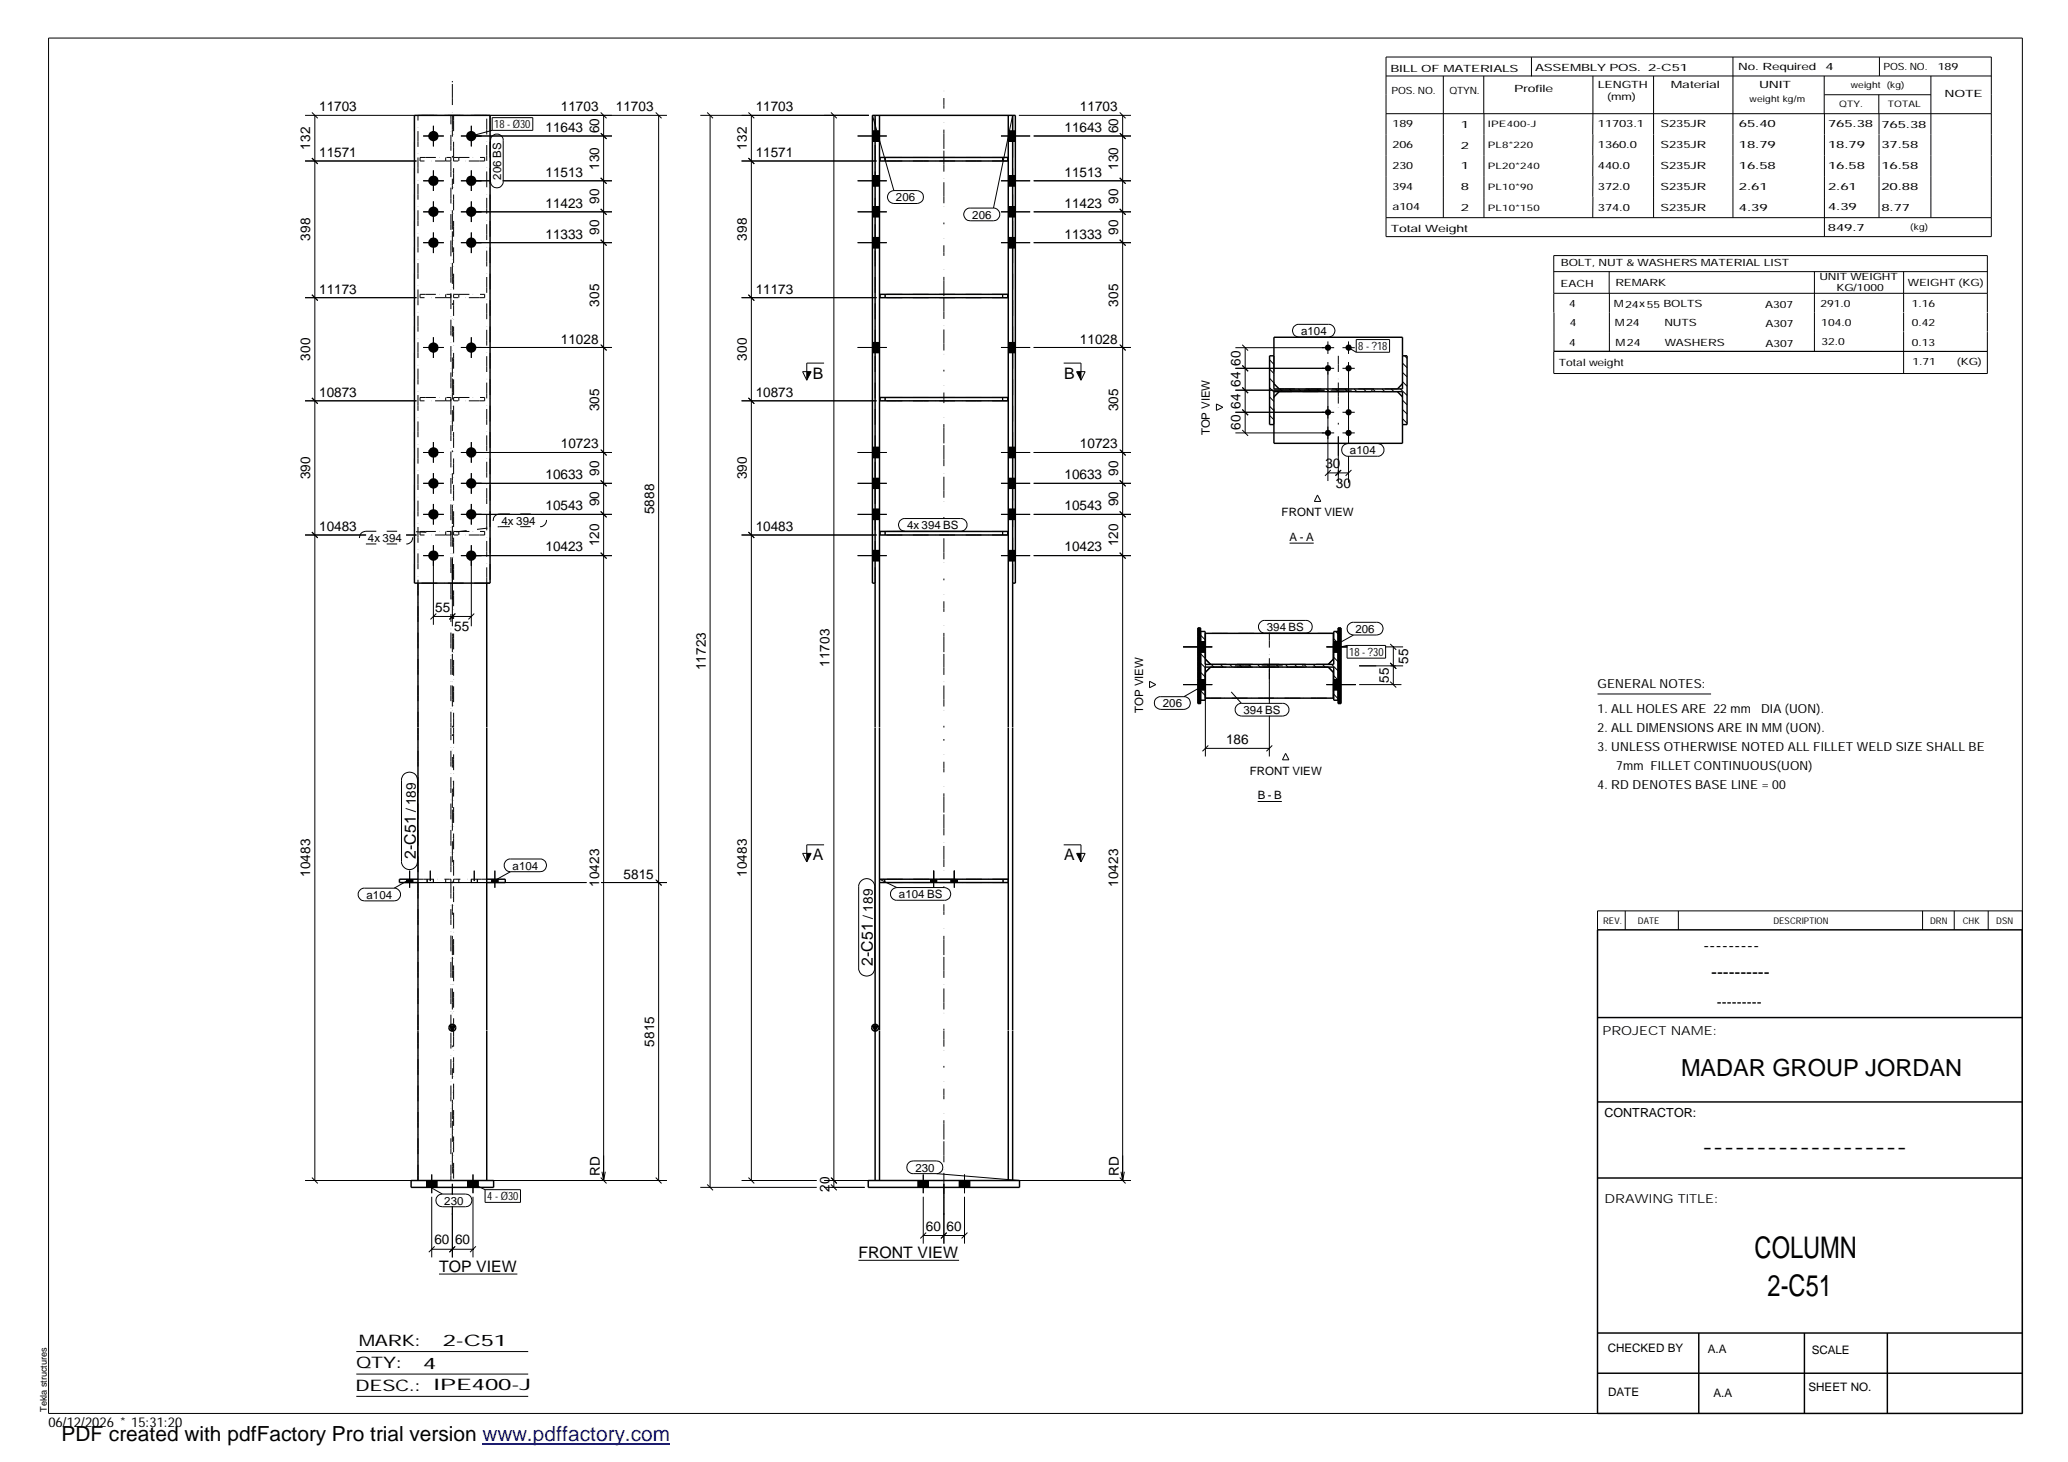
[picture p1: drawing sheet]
<svg xmlns="http://www.w3.org/2000/svg" width="420mm" height="297mm" viewBox="0 0 420 297" stroke-linecap="round" stroke-linejoin="round" font-family="sans-serif">
<defs><g id="words">
<g font-size="6.1">
<text x="356.5" y="255.5">COLUMN</text>
<text x="359.1" y="263.3">2-C51</text>
</g>
<text font-size="4.8" x="341.5" y="218.6">MADAR GROUP JORDAN</text>
<text font-size="4.2" x="12.5" y="292.7">PDF created with pdfFactory Pro trial version www.pdffactory.com</text>
<g font-size="3.6">
<text x="346.1" y="193.2">---------</text>
<text x="347.7" y="198.6">----------</text>
<text x="345.8" y="234.2">-------------------</text>
</g>
<g font-size="3.2">
<text x="165.1" y="76.9">B</text>
<text x="216.2" y="76.9">B</text>
<text x="84.5" y="174.6" transform="rotate(-90 84.5 174.6)">2-C51</text>
<text x="165.1" y="174.8">A</text>
<text x="216.2" y="174.8">A</text>
<text x="177.3" y="196.3" transform="rotate(-90 177.3 196.3)">2-C51</text>
<text x="174.4" y="255.6">FRONT VIEW</text>
<text x="89.2" y="258.3">TOP VIEW</text>
<text x="72.9" y="273.5">M</text>
<text x="76.2" y="273.5">ARK:</text>
<text x="90" y="273.5">2C 1</text>
<text x="92.6" y="273.5">-</text>
<text x="97.7" y="273.5">5</text>
<text x="72.4" y="278">Q</text>
<text x="75.4" y="278">TY:</text>
<text x="86" y="278.1">4</text>
<text x="72.2" y="282.6">DESC.:</text>
<text x="88.1" y="282.4">IP</text>
<text x="92.7" y="282.4">E4</text>
<text x="98.6" y="282.4">0-J</text>
<text x="101.2" y="282.4">0</text>
</g>
<text font-size="3" x="348.8" y="204.5">---------</text>
<g font-size="2.8">
<text x="64.9" y="22.6">11703</text>
<text x="114" y="22.6">11703</text>
<text x="125.1" y="22.6">11703</text>
<text x="153.5" y="22.6">11703</text>
<text x="219.4" y="22.6">11703</text>
<text x="110.8" y="26.8">11643</text>
<text x="121.8" y="27.1" transform="rotate(-90 121.8 27.1)">60</text>
<text x="216.3" y="26.8">11643</text>
<text x="227.2" y="27.1" transform="rotate(-90 227.2 27.1)">60</text>
<text x="63" y="30.4" transform="rotate(-90 63 30.4)">132</text>
<text x="64.9" y="31.9">11571</text>
<text x="110.8" y="35.9">11513</text>
<text x="121.8" y="34.5" transform="rotate(-90 121.8 34.5)">130</text>
<text x="151.8" y="30.4" transform="rotate(-90 151.8 30.4)">132</text>
<text x="153.5" y="31.9">11571</text>
<text x="216.3" y="35.9">11513</text>
<text x="227.2" y="34.5" transform="rotate(-90 227.2 34.5)">130</text>
<text x="121.8" y="41.4" transform="rotate(-90 121.8 41.4)">90</text>
<text x="227.2" y="41.4" transform="rotate(-90 227.2 41.4)">90</text>
<text x="110.8" y="42.2">11423</text>
<text x="121.8" y="47.7" transform="rotate(-90 121.8 47.7)">90</text>
<text x="216.3" y="42.2">11423</text>
<text x="227.2" y="47.7" transform="rotate(-90 227.2 47.7)">90</text>
<text x="63" y="48.9" transform="rotate(-90 63 48.9)">398</text>
<text x="110.8" y="48.5">11333</text>
<text x="151.8" y="48.9" transform="rotate(-90 151.8 48.9)">398</text>
<text x="216.3" y="48.5">11333</text>
<text x="64.9" y="59.6">11173</text>
<text x="153.5" y="59.6">11173</text>
<text x="121.8" y="62.3" transform="rotate(-90 121.8 62.3)">305</text>
<text x="227.2" y="62.3" transform="rotate(-90 227.2 62.3)">305</text>
<text x="114" y="69.8">11028</text>
<text x="219.4" y="69.8">11028</text>
<text x="63" y="73.3" transform="rotate(-90 63 73.3)">300</text>
<text x="151.8" y="73.3" transform="rotate(-90 151.8 73.3)">300</text>
<text x="252.1" y="74.3" transform="rotate(-90 252.1 74.3)">60</text>
<text x="64.9" y="80.6">10873</text>
<text x="121.8" y="83.6" transform="rotate(-90 121.8 83.6)">305</text>
<text x="153.5" y="80.6">10873</text>
<text x="227.2" y="83.6" transform="rotate(-90 227.2 83.6)">305</text>
<text x="252.1" y="83.1" transform="rotate(-90 252.1 83.1)">64</text>
<text x="252.1" y="78.6" transform="rotate(-90 252.1 78.6)">64</text>
<text x="252.1" y="87.4" transform="rotate(-90 252.1 87.4)">60</text>
<text x="114" y="91.1">10723</text>
<text x="219.4" y="91.1">10723</text>
<text x="269.3" y="95.1">30</text>
<text x="63" y="97.4" transform="rotate(-90 63 97.4)">390</text>
<text x="110.8" y="97.4">10633</text>
<text x="121.8" y="96.6" transform="rotate(-90 121.8 96.6)">90</text>
<text x="151.8" y="97.4" transform="rotate(-90 151.8 97.4)">390</text>
<text x="216.3" y="97.4">10633</text>
<text x="227.2" y="96.6" transform="rotate(-90 227.2 96.6)">90</text>
<text x="271.4" y="99.1">30</text>
<text x="64.9" y="107.9">10483</text>
<text x="110.8" y="103.7">10543</text>
<text x="121.8" y="102.9" transform="rotate(-90 121.8 102.9)">90</text>
<text x="132.9" y="104.5" transform="rotate(-90 132.9 104.5)">5888</text>
<text x="153.5" y="107.9">10483</text>
<text x="216.3" y="103.7">10543</text>
<text x="227.2" y="102.9" transform="rotate(-90 227.2 102.9)">90</text>
<text x="110.8" y="112">10423</text>
<text x="121.8" y="111" transform="rotate(-90 121.8 111)">120</text>
<text x="216.3" y="112">10423</text>
<text x="227.2" y="111" transform="rotate(-90 227.2 111)">120</text>
<text x="88.4" y="124.3">55</text>
<text x="92.3" y="128.3">55</text>
<text x="143.4" y="136.2" transform="rotate(-90 143.4 136.2)">11723</text>
<text x="168.5" y="135.5" transform="rotate(-90 168.5 135.5)">11703</text>
<text x="286.1" y="134.9" transform="rotate(-90 286.1 134.9)">55</text>
<text x="282.2" y="138.8" transform="rotate(-90 282.2 138.8)">55</text>
<text x="249.1" y="151.1">186</text>
<text x="84.5" y="165" transform="rotate(-90 84.5 165)">/ 189</text>
<text x="63" y="178.2" transform="rotate(-90 63 178.2)">10483</text>
<text x="126.7" y="178.5">5815</text>
<text x="151.8" y="178.2" transform="rotate(-90 151.8 178.2)">10483</text>
<text x="121.8" y="180.2" transform="rotate(-90 121.8 180.2)">10423</text>
<text x="227.2" y="180.2" transform="rotate(-90 227.2 180.2)">10423</text>
<text x="177.3" y="186.6" transform="rotate(-90 177.3 186.6)">/ 189</text>
<text x="132.9" y="212.7" transform="rotate(-90 132.9 212.7)">5815</text>
<text x="121.8" y="238.8" transform="rotate(-90 121.8 238.8)">RD</text>
<text x="227.3" y="238.8" transform="rotate(-90 227.3 238.8)">RD</text>
<text x="168.5" y="242.1" transform="rotate(-90 168.5 242.1)">20</text>
<text x="188.1" y="250">60</text>
<text x="192.3" y="250">60</text>
<text x="88.3" y="252.8">60</text>
<text x="92.5" y="252.8">60</text>
<text x="9.8" y="290">0/</text>
<text x="11.3" y="290">612/ 2</text>
<text x="17.3" y="290">206*15:31:20</text>
</g>
<g font-size="2.5">
<text x="324.6" y="139.9">GENERALNOTES:</text>
<text x="324.6" y="148.7">2. ALLDIMNSIONSAREINM</text>
<text x="324.6" y="144.9">1. ALLHOLESARE 22mm DIA(UON).</text>
<text x="337" y="148.7">E</text>
<text x="360" y="148.7">M(UON).</text>
<text x="324.6" y="152.5">3. UNLESSOTHERW</text>
<text x="349.1" y="152.5">ISENOTEDALLFILLETWLDSIZESHALLBE</text>
<text x="379.6" y="152.5">E</text>
<text x="324.6" y="160.2">4. RDDENOTESBASELINE=0</text>
<text x="328.4" y="156.4">7mmFILLETCONTINUOUS(UON)</text>
<text x="361.5" y="160.2">0</text>
<text x="325.6" y="210.3">PROJECT NAME:</text>
<text x="326" y="226.9">CONTRACTOR:</text>
<text x="326" y="244.4">DRAWING TITLE:</text>
</g>
<g font-size="2.4">
<text x="326.7" y="274.7">CHECKED BY</text>
<text x="347" y="275">A.A</text>
<text x="368.1" y="275.1">SCALE</text>
<text x="326.7" y="283.6">DATE</text>
<text x="348.1" y="283.9">A.A</text>
<text x="367.5" y="282.6">SHEET NO.</text>
</g>
<g font-size="2.3">
<text x="100.4" y="26.1">18-Ø30</text>
<text x="101.9" y="36.5" transform="rotate(-90 101.9 36.5)">206 BS</text>
<text x="182" y="40.9">206</text>
<text x="197.5" y="44.4">206</text>
<text x="264.3" y="68.1">a104</text>
<text x="276" y="71.1">8-?18</text>
<text x="245.8" y="88.4" transform="rotate(-90 245.8 88.4)">TOP VIEW</text>
<text x="274.3" y="92.3">a104</text>
<text x="101.9" y="106.6">4x 394</text>
<text x="184.3" y="107.5">4x 394 BS</text>
<text x="260.4" y="104.9">FRONT VIEW</text>
<text x="74.8" y="110.1">4x 394</text>
<text x="262" y="109.8">A - A</text>
<text x="257.4" y="128.2">394 BS</text>
<text x="275.4" y="128.6">206</text>
<text x="274.1" y="133.3">18-?30</text>
<text x="236.3" y="143.7">206</text>
<text x="232.2" y="144.8" transform="rotate(-90 232.2 144.8)">TOP VIEW</text>
<text x="252.6" y="145.1">394 BS</text>
<text x="253.9" y="157.5">FRONT VIEW</text>
<text x="255.5" y="162.3">B - B</text>
<text x="104.1" y="176.7">a104</text>
<text x="74.5" y="182.6">a104</text>
<text x="182.6" y="182.5">a104 BS</text>
<text x="186" y="238">230</text>
<text x="90.3" y="244.8">230</text>
<text x="99" y="243.9">4-Ø30</text>
</g>
<g font-size="2">
<text x="282.5" y="14.6">BILLO</text>
<text x="290.8" y="14.6">FMTERIALS</text>
<text x="295.5" y="14.6">A</text>
<text x="311.9" y="14.4">ASSEM</text>
<text x="321.2" y="14.4">BLYPO</text>
<text x="324.6" y="17.9">LENGTH</text>
<text x="330.9" y="14.4">S.</text>
<text x="334.9" y="14.4">2</text>
<text x="336.5" y="14.4">-C 1</text>
<text x="339.5" y="17.9">Mt ial</text>
<text x="339.6" y="14.4">5</text>
<text x="341.8" y="17.9">aer</text>
<text x="353.1" y="14.2">No Required 4</text>
<text x="356.6" y="14.2">.</text>
<text x="357.4" y="17.9">UNIT</text>
<text x="382.7" y="14.2">POS. NO.</text>
<text x="393.7" y="14.3">18</text>
<text x="396.5" y="14.3">9</text>
<text x="282.7" y="19.1">POS. NO.</text>
<text x="294.5" y="19">QTYN.</text>
<text x="307.6" y="18.7">Pr f</text>
<text x="310.4" y="18.7">oile</text>
<text x="326.5" y="20.4">(m )</text>
<text x="329.4" y="20.4">m</text>
<text x="395.1" y="19.6">NO</text>
<text x="399.2" y="19.6">TE</text>
<text x="282.9" y="25.8">18</text>
<text x="285.7" y="25.8">9</text>
<text x="296.8" y="26">1</text>
<text x="324.7" y="25.9">1170.1</text>
<text x="330.4" y="25.9">3</text>
<text x="337.4" y="25.9">S2</text>
<text x="340.6" y="25.9">3 JR</text>
<text x="342" y="25.9">5</text>
<text x="353.3" y="25.9">6.4</text>
<text x="355" y="25.9">5</text>
<text x="359.1" y="25.9">0</text>
<text x="371.4" y="25.9">7</text>
<text x="373.1" y="25.9">6.3</text>
<text x="374.7" y="25.9">5</text>
<text x="378.9" y="25.9">8</text>
<text x="382.3" y="25.9">7</text>
<text x="383.9" y="25.9">6.3</text>
<text x="385.6" y="25.9">5</text>
<text x="389.7" y="25.9">8</text>
<text x="282.9" y="30">2</text>
<text x="282.9" y="34.3">2</text>
<text x="284.3" y="30">0</text>
<text x="284.3" y="34.3">3</text>
<text x="285.7" y="30">6</text>
<text x="285.7" y="34.3">0</text>
<text x="296.8" y="30.2">2</text>
<text x="296.8" y="34.4">1</text>
<text x="324.7" y="30.1">13</text>
<text x="324.7" y="34.4">40</text>
<text x="326.1" y="34.4">4.0</text>
<text x="327.5" y="30.1">6.0</text>
<text x="329" y="30.1">0</text>
<text x="337.4" y="30.1">S2</text>
<text x="337.4" y="34.3">S2</text>
<text x="340.6" y="30.1">3 JR</text>
<text x="340.6" y="34.3">3 JR</text>
<text x="342" y="30.1">5</text>
<text x="342" y="34.3">5</text>
<text x="353.3" y="30.1">18</text>
<text x="353.3" y="34.4">16</text>
<text x="356.6" y="30.1">.7</text>
<text x="356.6" y="34.4">.5</text>
<text x="359.1" y="30.1">9</text>
<text x="359.1" y="34.4">8</text>
<text x="371.4" y="30.1">18</text>
<text x="371.4" y="34.3">16</text>
<text x="374.7" y="30.1">.7</text>
<text x="374.7" y="34.3">.5</text>
<text x="377.2" y="30.1">9</text>
<text x="377.2" y="34.3">8</text>
<text x="382.3" y="30.2">3 .5</text>
<text x="382.3" y="34.4">16</text>
<text x="383.9" y="30.2">7</text>
<text x="385.6" y="34.4">.5</text>
<text x="388.1" y="30.2">8</text>
<text x="388.1" y="34.4">8</text>
<text x="282.9" y="38.5">3</text>
<text x="284.3" y="38.5">9</text>
<text x="285.7" y="38.5">4</text>
<text x="296.8" y="38.6">8</text>
<text x="324.7" y="38.6">3</text>
<text x="326.1" y="38.6">72</text>
<text x="329" y="38.6">.0</text>
<text x="337.4" y="38.6">S2</text>
<text x="340.6" y="38.6">3 JR</text>
<text x="342" y="38.6">5</text>
<text x="353.3" y="38.6">2</text>
<text x="355" y="38.6">.6</text>
<text x="357.5" y="38.6">1</text>
<text x="371.4" y="38.6">2</text>
<text x="373.1" y="38.6">.6</text>
<text x="375.6" y="38.6">1</text>
<text x="382.3" y="38.6">2 .8</text>
<text x="383.9" y="38.6">0</text>
<text x="388.1" y="38.6">8</text>
<text x="282.6" y="47.1">Toa</text>
<text x="282.9" y="42.7">a10</text>
<text x="285.8" y="47.1">t l Wight</text>
<text x="287.1" y="42.7">4</text>
<text x="292.2" y="47.1">e</text>
<text x="296.8" y="42.9">2</text>
<text x="324.7" y="42.8">3</text>
<text x="326.1" y="42.8">74</text>
<text x="329" y="42.8">.0</text>
<text x="337.4" y="42.8">S2</text>
<text x="340.6" y="42.8">3 JR</text>
<text x="342" y="42.8">5</text>
<text x="353.3" y="42.8">4</text>
<text x="355" y="42.8">.3</text>
<text x="357.5" y="42.8">9</text>
<text x="371.4" y="46.9">89</text>
<text x="371.4" y="42.7">4</text>
<text x="373" y="46.9">4 .7</text>
<text x="373.1" y="42.7">.3</text>
<text x="375.6" y="42.7">9</text>
<text x="382.3" y="42.9">8</text>
<text x="383.9" y="42.9">.7</text>
<text x="386.4" y="42.9">7</text>
<text x="317.1" y="58.2">EACH</text>
<text x="317.1" y="54.1">BOLT, NUT&amp;W</text>
<text x="328.2" y="58.2">REM</text>
<text x="333.5" y="58.2">ARK</text>
<text x="335" y="54.1">ASHERSMTERIAL LIST</text>
<text x="347.6" y="54.1">A</text>
<text x="369.7" y="57">UNITWIGHT</text>
<text x="373.1" y="59.1">KG/</text>
<text x="377.3" y="59.1">100</text>
<text x="378.2" y="57">E</text>
<text x="380" y="59.1">0</text>
<text x="387.6" y="58.1">WIGHT(KG)</text>
<text x="389.9" y="58.1">E</text>
<text x="318.8" y="62.3">4</text>
<text x="327.9" y="62.5">M4</text>
<text x="330.2" y="62.5">2 x5</text>
<text x="335.9" y="62.5">5BOLTS</text>
<text x="358.6" y="62.5">A3</text>
<text x="361.6" y="62.5">0</text>
<text x="363" y="62.5">7</text>
<text x="369.9" y="62.5">2</text>
<text x="371.2" y="62.5">9</text>
<text x="372.6" y="62.5">1.0</text>
<text x="388.4" y="62.3">1.16</text>
<text x="318.8" y="70.3">4</text>
<text x="318.9" y="66.2">4</text>
<text x="328.1" y="66.3">M4</text>
<text x="328.3" y="70.3">M4</text>
<text x="330.4" y="66.3">2</text>
<text x="330.5" y="70.3">2</text>
<text x="338.2" y="66.3">NUTS</text>
<text x="338.2" y="70.3">W</text>
<text x="340.5" y="70.3">ASHERS</text>
<text x="358.7" y="66.5">A3</text>
<text x="358.7" y="70.4">A3</text>
<text x="361.7" y="66.5">0</text>
<text x="361.7" y="70.4">0</text>
<text x="363.1" y="66.5">7</text>
<text x="363.1" y="70.4">7</text>
<text x="370" y="66.2">10.0</text>
<text x="370.1" y="70.1">3 .0</text>
<text x="371.4" y="70.1">2</text>
<text x="372.8" y="66.2">4</text>
<text x="388.4" y="66.3">0</text>
<text x="388.4" y="70.2">0</text>
<text x="389.8" y="66.3">.4</text>
<text x="389.8" y="70.2">.13</text>
<text x="391.8" y="66.3">2</text>
<text x="316.7" y="74.4">Tot</text>
<text x="320.3" y="74.4">al w</text>
<text x="324.6" y="74.4">eight</text>
<text x="388.6" y="74.2">1.71</text>
<text x="397.6" y="74.2">(KG)</text>
</g>
<g font-size="1.9">
<text x="325.7" y="187.8">REV.</text>
<text x="332.8" y="187.6">DATE</text>
<text x="360.3" y="187.7">DESCRIPTION</text>
<text x="392.1" y="187.6">DRN</text>
<text x="398.8" y="187.6">CHK</text>
<text x="405.6" y="187.7">DSN</text>
<text x="9.5" y="286.8" transform="rotate(-90 9.5 286.8)">Tekla structures</text>
</g>
<g font-size="1.8">
<text x="376" y="17.9">wight (kg)</text>
<text x="377.5" y="17.9">e</text>
<text x="355.5" y="20.7">wightkg/</text>
<text x="357" y="20.7">e</text>
<text x="365" y="20.7">m</text>
<text x="373.6" y="21.7">QTY.</text>
<text x="383.5" y="21.8">TOTAL</text>
<text x="302.3" y="25.9">IPE4</text>
<text x="307.5" y="25.9">0-J</text>
<text x="308.9" y="25.9">0</text>
<text x="302.3" y="30.1">PL82</text>
<text x="302.3" y="34.3">PL2 * 4</text>
<text x="306.6" y="30.1">* 2</text>
<text x="306.6" y="34.3">02</text>
<text x="310.2" y="30.1">0</text>
<text x="311.6" y="34.3">0</text>
<text x="302.3" y="38.6">PL109</text>
<text x="307.9" y="38.6">* 0</text>
<text x="302.3" y="42.8">PL1015</text>
<text x="307.9" y="42.8">*</text>
<text x="311.6" y="42.8">0</text>
<text x="388.1" y="46.7">(kg)</text>
</g>
</g></defs>
<g fill="none" stroke="#000" stroke-width=".2">
<path d="M9.9 7.7h401v279.5h-401zM281.6 11.6h123v36.5h-123zM281.6 15.4h123M293.2 15.4v28.8M301.5 15.4v7.7M311.1 11.6v3.9M323.6 15.4v16.2M336 15.4v28.8M352.1 11.6v32.6M370.6 15.4v7.7M370.7 19.2h21.6M381.7 19.2v3.9"/>
<path d="M381.8 11.6v3.8M392.3 15.4v28.8M62 23.4h22.2M62 32.7h22.6M63.4 32.1l1.2 1.2M63.4 22.8l1.2 1.2M64 23.4v216.4M86 27.6h4.2M86 36.7h4.2M88.1 25.6v4.1M88.1 34.6v4.2M93.6 27.6h30.7"/>
<path d="M93.6 36.7h6.1M95.8 25.6v4.1M95.8 34.6v4.2M99.6 23.4h35.9M100 23.9h8.2v2.6h-8.2zM100 26.5l-4.2 1.1M100 27.6a1.31 1.31 0 0 1 1.4-.3 1.31 1.31 0 0 1 .8 1.2v8.4a1.29 1.29 0 0 1-1.3 1.3 1.29 1.29 0 0 1-1.2-1.3v-8.4v-.5zM102.2 36.7h22.1M122 36.1l1.2 1.2M122 27l1.2 1.2M122 22.8l1.2 1.2M122.6 23.4v216.4"/>
<path d="M133.2 22.8l1.2 1.2M133.8 23.4v216.4M142.3 23.4h34.2M143.7 22.8l1.2 1.2M144.3 23.4v217.8M150.7 32.7h27.4M152.1 32.1l1.1 1.2M152.1 22.8l1.1 1.2M152.7 23.4v216.4M168.8 22.8l1.2 1.2M169.4 23.4v217.8M174.2 27.6h6"/>
<path d="M174.2 36.7h6M177.2 28.7h1.5M177.2 26.6h1.5M177.2 37.8h1.5M177.2 35.7h1.5M177.2 23.4l4.4 15.3M180.7 39.1l.9-.4h4.8a1.31 1.31 0 0 1 1.2 1.3 1.31 1.31 0 0 1-1.2 1.3h-4.8a1.33 1.33 0 0 1-1.2-.8 1.33 1.33 0 0 1 .3-1.4zM203.4 27.6h5.9M203.4 36.7h5.9M204.9 28.7h1.4M204.9 26.6h1.4M204.9 37.8h1.4"/>
<path d="M204.9 35.7h1.4M205.7 23.4l-3.9 18.9M207 23.4h22.8M210 27.6h19.8M210 36.7h19.8M227.5 36.1l1.2 1.2M227.5 27l1.2 1.2M227.5 22.8l1.2 1.2M228.1 23.4v216.4M281.6 23.1h123M301.5 23.1v21.1M323.6 31.6v4.2"/>
<path d="M323.6 35.8v4.2M370.7 23.1v25M381.8 23.1v21.1M63.4 59.9l1.2 1.2M86 43h4.2M86 49.3h4.2M88.1 40.9v4.2M88.1 47.2v4.2M93.6 43h30.7M93.6 49.3h30.7M95.8 40.9v4.2M95.8 47.2v4.2"/>
<path d="M122 48.7l1.2 1.2M122 42.4l1.2 1.2M152.1 59.9l1.1 1.2M174.2 43h6M174.2 49.3h6M177.2 44.1h1.5M177.2 42h1.5M177.2 50.4h1.5M177.2 48.2h1.5M196.2 42.7l.6-.4h5a1.29 1.29 0 0 1 1.3 1.3 1.29 1.29 0 0 1-1.3 1.3h-4.7a1.31 1.31 0 0 1-1.2-.8 1.31 1.31 0 0 1 .3-1.4zM203.4 43h5.9M203.4 49.3h5.9"/>
<path d="M204.9 44.1h1.4M204.9 42h1.4M204.9 50.4h1.4M204.9 48.2h1.4M210 43h19.8M210 49.3h19.8M227.5 48.7l1.2 1.2M227.5 42.4l1.2 1.2M281.6 44.2h123M315.7 59.6h88.1M315.7 55.2h88.1M323.6 40v4.2"/>
<path d="M326.9 55.1v4.5M327 59.6v11.8M368.6 55.2v16.2M386.8 55.2v8.2M62 60.5h22.6M86 70.6h4.2M88.1 68.5v4.2M93.6 70.6h30.7M95.8 68.5v4.2M122 70l1.2 1.2-1.1-1.1M150.7 60.5h27.4M163.1 75.5h1.7l-.9 1.7z"/>
<path d="M167.4 73.8h-3.5v3.4M174.2 70.6h6M177.2 71.7h1.5M177.2 69.6h1.5M203.4 70.6h5.9M204.9 71.7h1.4M204.9 69.6h1.4M210 70.6h19.8M216.1 73.8h3.5v3.4M218.7 75.5h1.8l-.9 1.7zM227.5 70l1.2 1.2M251 74.8h20.1"/>
<path d="M251 70.6h20.1M251 79.3h18.1M252.4 78.7l1.2 1.2-1.2-1.1M252.4 74.2l1.2 1.2M252.4 70l1.2 1.2M253 70.6v17.4M257.9 73.1l.9 .9M257.9 75l.9 .9M257.9 76.9l.9 .9M257.9 78.8l.9 .9M260.1 79l.5 .6M262 79l.5 .6"/>
<path d="M262.8 66.4l.9-.5h6.2a1.29 1.29 0 0 1 1.3 1.3 1.29 1.29 0 0 1-1.3 1.3h-6a1.31 1.31 0 0 1-1.1-2.1zM263.8 79l.6 .6M265.7 79l.6 .6M267.6 79l.5 .6M269.5 79l.5 .6M269.8 69.4v2.5M269.8 73.6v24.1M271.4 79l.5 .6M272.8 74.8h2.5M272.8 70.6h2.5M273.3 79l.5 .6M274 69.4v2.5"/>
<path d="M274 73.6v16.6M274 70.6l1.5 1M275.1 79l.6 .6M275.5 69h6.8v2.6h-6.8zM277 79l.6 .6M278.9 79l.5 .6M280.8 79l.5 .6M282.7 79l.5 .6M284.5 79l1.4 1.3M284.9 73.8l1 .9M284.9 75.7l1 .9M284.9 77.5l1 1"/>
<path d="M285.4 72.3l.5 .5M315.7 71.4v4.4M315.7 71.4h88.1h-88M315.7 63.5v7.9M386.8 63.5v3.9M386.8 67.5v8.4M403.8 63.4v-11.5h-88.1v11.6M403.8 63.5v3.9M403.8 67.5v8.4h-88.1M62 81.4h22.6M63.4 80.8l1.2 1.2M86 91.9h4.2"/>
<path d="M86 98.2h4.2M88.1 89.8v4.2M88.1 96.1v4.2M93.6 91.9h30.7M93.6 98.2h30.7M95.8 89.8v4.2M95.8 96.1v4.2M122 97.6l1.2 1.2M122 91.3l1.2 1.2M150.7 81.4h27.4M152.1 80.8l1.1 1.2M174.2 91.9h6"/>
<path d="M174.2 98.2h6M177.2 93h1.5M177.2 90.9h1.5M177.2 99.3h1.5M177.2 97.2h1.5M203.4 91.9h5.9M203.4 98.2h5.9M204.9 93h1.4M204.9 90.9h1.4M204.9 99.3h1.4M204.9 97.2h1.4M210 91.9h19.8"/>
<path d="M210 98.2h19.8M227.5 97.6l1.2 1.2M227.5 91.3l1.2 1.2-1.1-1.1M247.1 82.1l1.4 .6-1.4 .7zM251 83.8h20.1M251 88h20.1M252.4 87.4l1.2 1.1M252.4 83.2l1.2 1.2-1.2-1.1M257.9 80.6l.9 1M257.9 82.5l.9 .9M257.9 84.4l.9 .9M269.8 96.1h4.2"/>
<path d="M270.4 95.5l-1.2 1.2M271.9 88.7v9.4M272.4 95.5l-1.1 1.2M272.5 95.5l-1.1 1.1M272.8 83.8h2.5M272.8 88h2.5M273 90.5l.9-.4h6a1.29 1.29 0 0 1 1.3 1.3 1.29 1.29 0 0 1-1.3 1.3h-6a1.28 1.28 0 0 1-1.2-.8 1.28 1.28 0 0 1 .3-1.4zM274 92.7v5.4M274.6 95.5l-1.2 1.2M284.9 81.3l1 .9M284.9 83.2l1 .9M284.9 85.1l1 .9"/>
<path d="M62 108.7h12.4M63.4 108.1l1.2 1.2M82.5 108.7h2.1M86 104.5h4.2M86 112.9h4.2M88.1 102.4v4.2M88.1 110.8v16.1M91.9 113.6v13.6M93.6 104.5h30.7M93.6 112.9h30.7M95.8 102.4v4.2M95.8 110.8v16.4"/>
<path d="M122 112.3l1.2 1.2M122 103.9l1.2 1.2M150.7 108.7h27.4M152.1 108.1l1.1 1.2M174.2 104.5h6M174.2 112.9h6M177.2 105.6h1.5M177.2 103.4h1.5M177.2 113.9h1.5M177.2 111.8h1.5M182.8 105.9l.8-.5h11.6a1.29 1.29 0 0 1 1.3 1.2 1.29 1.29 0 0 1-1.3 1.3h-11.3a1.31 1.31 0 0 1-1.1-2zM183.9 107.9l-5.1 .1"/>
<path d="M203.4 104.5h5.9M203.4 112.9h5.9M204.9 105.6h1.4M204.9 103.4h1.4M204.9 113.9h1.4M204.9 111.8h1.4M210 104.5h19.8M210 112.9h19.8M227.5 112.3l1.2 1.2M227.5 103.9l1.2 1.2M262 110.3h4.9M267.7 100.6l.7 1.3h-1.4z"/>
<path d="M88.1 125.3h7.7M88.6 124.7l-1.1 1.1M92.5 124.7l-1.2 1.1M96.4 124.7l-1.2 1.1M233.6 138.4l1.2 .7-1.2 .6zM240.4 139.1h5.9M240.4 131.4h5.9M243.4 129.6l.5-.5 1 .9M243.4 131.5l.5-.5 1 .9M243.4 133.4l.5-.6 1 1M243.4 135.3l.5-.6 1 .9M243.4 137.1l.5-.5 1 .9"/>
<path d="M243.4 127.8l.2-.2-.2 .3M243.4 128.4l.5-.5-.5 .6M243.4 130.5l.5-.6-.5 .6M243.4 137.3l.5-.5-.5 .6M243.4 139.3l.5-.5-.5 .6M243.5 127.6l-.1 .1M243.5 139.9l-3 1.6M243.8 127.6l-.4 .4M243.9 138.5l1 .9M243.9 127.6l-.5 .5M243.9 127.6l-.5 .6M243.9 127.7l-.5 .6"/>
<path d="M243.9 127.8l-.5 .5M243.9 128l-.5 .6M243.9 128.1l-.5 .5M243.9 128.2l-.5 .5M243.9 128.3l-.5 .5M243.9 128.3l-.5 .6 .5-.5M243.9 128.5l-.5 .5M243.9 128.6l-.5 .5M243.9 128.6l-.5 .6M243.9 128.7l-.5 .5M243.9 128.8l-.5 .5M243.9 128.8l-.5 .6"/>
<path d="M243.9 128.9l-.5 .6M243.9 129l-.5 .6M243.9 129.1l-.5 .6M243.9 129.2l-.5 .6M243.9 129.3l-.5 .6M243.9 129.4l-.5 .5M243.9 129.4l-.5 .6M243.9 129.5l-.5 .6M243.9 129.6l-.5 .6M243.9 129.7l-.5 .5M243.9 129.7l-.5 .6M243.9 129.8l-.5 .6h1.5"/>
<path d="M243.9 130l-.5 .6M243.9 130.1l-.5 .6M243.9 130.2l-.5 .6M243.9 130.3l-.5 .5M243.9 130.3l-.5 .6 .5-.5M243.9 130.5l-.5 .5M243.9 130.6l-.5 .5M243.9 130.6l-.5 .6M243.9 130.7l-.5 .6M243.9 130.8l-.5 .5M243.9 130.9l-.5 .5M243.9 131l-.5 .6"/>
<path d="M243.9 131.1l-.5 .5M243.9 131.2l-.5 .5M243.9 131.3l-.5 .5M243.9 131.3l-.5 .6M243.9 131.4l-.5 .5M243.9 131.5l-.5 .5M243.9 131.6l-.5 .5M243.9 131.6l-.5 .6M243.9 131.7l-.5 .6M243.9 131.8l-.5 .5M243.9 131.9l-.5 .5M243.9 132.1l-.5 .5"/>
<path d="M243.9 132.2l-.5 .5M243.9 132.2l-.5 .6M243.9 132.3l-.5 .6M243.9 132.4l-.5 .6 .5-.6M243.9 132.5l-.5 .6M243.9 132.6l-.5 .6M243.9 132.7l-.5 .6M243.9 132.9l-.5 .6M243.9 133l-.5 .5M243.9 133l-.5 .6M243.9 133.1l-.5 .6M243.9 133.2l-.5 .6"/>
<path d="M243.9 133.3l-.5 .5M243.9 133.3l-.5 .6M243.9 133.4l-.5 .6M243.9 133.5l-.5 .6M243.9 133.6l-.5 .5M243.9 133.7l-.5 .5M243.9 133.7l-.5 .6M243.9 133.8l-.5 .6M243.9 133.9l-.5 .5M243.9 134l-.5 .5M243.9 134.1l-.5 .5M243.9 134.2l-.5 .5"/>
<path d="M243.9 134.3l-.5 .5M243.9 134.4l-.5 .5M243.9 134.4l-.5 .6 .5-.5M243.9 134.6l-.5 .5M243.9 134.6l-.5 .6M243.9 134.9l-.5 .5M243.9 134.9l-.5 .6M243.9 135l-.5 .6M243.9 135.1l-.5 .6M243.9 135.2l-.5 .5M243.9 135.2l-.5 .6M243.9 135.3l-.5 .6"/>
<path d="M243.9 135.4l-.5 .6M243.9 135.5l-.5 .5M243.9 135.5l-.5 .6M243.9 135.6l-.5 .6M243.9 135.7l-.5 .6M243.9 135.8l-.5 .6M243.9 135.9l-.5 .6M243.9 136l-.5 .6M243.9 136.1l-.5 .5M243.9 136.1l-.5 .6M243.9 136.2l-.5 .6M243.9 136.3l-.5 .5"/>
<path d="M243.9 136.4l-.5 .5M243.9 136.4l-.5 .6 .5-.5M243.9 136.7l-.5 .5M243.9 136.9l-.5 .5M243.9 137l-.5 .5M243.9 137.1l-.5 .5M243.9 137.1l-.5 .6M243.9 137.2l-.5 .5M243.9 137.3l-.5 .5M243.9 137.4l-.5 .5M243.9 137.4l-.5 .6M243.9 137.5l-.5 .6h1.5"/>
<path d="M243.9 137.6l-.5 .5M243.9 137.7l-.5 .5M243.9 137.7l-.5 .6M243.9 137.8l-.5 .6M243.9 137.9l-.5 .5M243.9 138l-.5 .5M243.9 138l-.5 .6M243.9 138.1l-.5 .6M243.9 138.2l-.5 .6M243.9 138.3l-.5 .6M243.9 138.4l-.5 .6M243.9 138.5l-.5 .6 .5-.6"/>
<path d="M243.9 138.6l-.5 .6M243.9 138.7l-.5 .6M243.9 138.9l-.5 .6M243.9 139l-.5 .6M243.9 139.1l-.5 .5M243.9 139.1l-.5 .6M243.9 139.2l-.5 .6M243.9 139.3l-.5 .6M243.9 139.4l-.5 .5M243.9 139.5l-.5 .5M243.9 139.5l-.5 .6M243.9 139.6l-.5 .6h1.5"/>
<path d="M243.9 139.7l-.5 .5M243.9 139.8l-.5 .5M243.9 139.8l-.5 .6M243.9 139.9l-.5 .5M243.9 140l-.5 .5M244.9 132.5h-1.5l.5-.6-.5 .7M244.9 134.6v19.1M246.1 135l.5 .5M247.9 135l.6 .5M249.9 135l.5 .5M251.7 135l.6 .5M253.6 135l.6 .5"/>
<path d="M255.5 135l.5 .5M256.1 126.4l.6-.3h8.6a1.29 1.29 0 0 1 1.3 1.2 1.29 1.29 0 0 1-1.3 1.3h-8.3a1.29 1.29 0 0 1-1.2-.8 1.29 1.29 0 0 1 .3-1.4zM257.4 135l.5 .5M257.9 136v6.9M259.2 135l.6 .5M261.2 135l.5 .5M263 135l.6 .5M264.9 135l.6 .5M266.8 135l.5 .5M268.7 135l.5 .5M269.5 139.1h6M269.5 131.4h4.2"/>
<path d="M270.6 135l1.3 1.3 .6-.6M271 129.8l.9 .9 .6-.6M271 131.6l.9 1 .6-.6-.6 .5M271 133.5l.9 .9 .6-.5M271 137.3l.9 .9 .6-.5M271 139.2l.9 .9 .6-.6M271 138.1l1.5-.1-.6 .6M271 130.4h1.5M271.9 128.4l.6-.5-.6 .6M271.9 130.5l.6-.6-.6 .6M271.9 135.3l.6-.6-.6 .6M271.9 137.3l.6-.5-.6 .6"/>
<path d="M271.9 139.3l.6-.5-.6 .6M271.9 127.6v.1M272 127.6l-.1 .1M272.1 127.6l-.2 .2M272.2 127.6l-.3 .3M272.3 127.6l-.4 .4M272.4 127.6l-.5 .5M272.5 128.3l-.6 .5-.5-.5M272.5 127.6l-.6 .6M272.5 127.7l-.6 .6M272.5 127.8l-.6 .5M272.5 128l-.6 .6"/>
<path d="M272.5 128.1l-.6 .5M272.5 128.2l-.6 .5M272.5 128.3l-.6 .6 .6-.5M272.5 128.5l-.6 .5M272.5 128.6l-.6 .5M272.5 128.6l-.6 .6M272.5 128.7l-.6 .5M272.5 128.8l-.6 .5M272.5 128.8l-.6 .6M272.5 128.9l-.6 .6M272.5 129l-.6 .6M272.5 129.1l-.6 .5"/>
<path d="M272.5 129.1l-.6 .6M272.5 129.2l-.6 .6M272.5 129.3l-.6 .6M272.5 129.4l-.6 .5M272.5 129.4l-.6 .6M272.5 129.5l-.6 .6M272.5 129.6l-.6 .6M272.5 129.7l-.6 .5M272.5 129.7l-.6 .6M272.5 129.8l-.6 .6M272.5 130l-.6 .6M272.5 130.2l-.6 .6"/>
<path d="M272.5 130.3l-.6 .5M272.5 130.3l-.6 .6 .6-.5M272.5 130.5l-.6 .5M272.5 130.6l-.6 .5M272.5 130.6l-.6 .6M272.5 130.7l-.6 .6M272.5 130.8l-.6 .5M272.5 130.9l-.6 .5M272.5 131l-.6 .5M272.5 131l-.6 .6M272.5 131.1l-.6 .5M272.5 131.2l-.6 .5"/>
<path d="M272.5 131.3l-.6 .5M272.5 131.3l-.6 .6M272.5 131.4l-.6 .5M272.5 131.6l-.6 .5M272.5 131.6l-.6 .6M272.5 131.7l-.6 .6M272.5 131.8l-.6 .5M272.5 131.9l-.6 .5M272.5 132.1l-.6 .5M272.5 132.2l-.6 .5M272.5 132.2l-.6 .6M272.5 132.3l-.6 .6"/>
<path d="M272.5 132.4l-.6 .6 .6-.6-1.5 .1M272.5 132.5l-.6 .6M272.5 132.6l-.6 .6M272.5 132.7l-.6 .6M272.5 132.8l-.6 .6M272.5 132.9l-.6 .6M272.5 133l-.6 .5M272.5 133l-.6 .6M272.5 133.1l-.6 .6M272.5 133.2l-.6 .6M272.5 133.3l-.6 .5M272.5 133.3l-.6 .6"/>
<path d="M272.5 133.4l-.6 .6M272.5 133.5l-.6 .6M272.5 133.6l-.6 .5M272.5 133.7l-.6 .5M272.5 133.7l-.6 .6M272.5 133.8l-.6 .6M272.5 134l-.6 .5M272.5 134.1l-.6 .5M272.5 134.2l-.6 .5M272.5 134.3l-.6 .5M272.5 134.4l-.6 .5M272.5 134.4l-.6 .6 .6-.5"/>
<path d="M272.5 134.6l-.6 .5M272.5 134.6l-.6 .6M272.5 134.9l-.6 .5M272.5 134.9l-.6 .6M272.5 135l-.6 .6M272.5 135.1l-.6 .6M272.5 135.2l-.6 .5M272.5 135.2l-.6 .6M272.5 135.3l-.6 .6M272.5 135.4l-.6 .6M272.5 135.5l-.6 .5M272.5 135.5l-.6 .6"/>
<path d="M272.5 135.6l-.6 .6M272.5 135.7l-.6 .6M272.5 135.8l-.6 .6M272.5 135.9l-.6 .6M272.5 136l-.6 .6M272.5 136.1l-.6 .5M272.5 136.1l-.6 .6M272.5 136.2l-.6 .6M272.5 136.3l-.6 .5M272.5 136.4l-.6 .5M272.5 136.4l-.6 .6 .6-.5M272.5 136.6l-.6 .5"/>
<path d="M272.5 136.7l-.6 .5M272.5 136.9l-.6 .5M272.5 137l-.6 .5M272.5 137.1l-.6 .5M272.5 137.1l-.6 .6M272.5 137.2l-.6 .5M272.5 137.3l-.6 .5M272.5 137.4l-.6 .5M272.5 137.4l-.6 .6M272.5 137.5l-.6 .6M272.5 137.6l-.6 .5M272.5 137.7l-.6 .6"/>
<path d="M272.5 137.8l-.6 .6M272.5 137.9l-.6 .5M272.5 138l-.6 .5M272.5 138.1l-.6 .6M272.5 138.2l-.6 .6M272.5 138.3l-.6 .6M272.5 138.4l-.6 .6M272.5 138.5l-.6 .6 .6-.6M272.5 138.6l-.6 .6M272.5 138.7l-.6 .6M272.5 138.9l-.6 .6M272.5 139l-.6 .6"/>
<path d="M272.5 139.1l-.6 .5M272.5 139.1l-.6 .6M272.5 139.2l-.6 .6M272.5 139.3l-.6 .6M272.5 139.4l-.6 .5M272.5 139.5l-.6 .5M272.5 139.6l-.6 .6M272.5 139.7l-.6 .5M272.5 139.8l-.6 .5M272.5 139.8l-.6 .6M272.5 139.9l-.6 .5M272.5 140l-.6 .5"/>
<path d="M273.7 131.1l-1.2 .4-.6 .5M273.7 131.1h7.8v2.6h-7.8zM274.1 126.8l.6-.4h5a1.29 1.29 0 0 1 1.3 1.3 1.29 1.29 0 0 1-1.3 1.3h-4.7a1.28 1.28 0 0 1-1.2-.8 1.28 1.28 0 0 1 .3-1.4zM275 129l-3 1.7M276.1 139.1h8.6M276.1 135.3h9M281.4 131.4h3.7M282.4 138.5l1.3 1.2M282.4 134.7l1.3 1.2M282.4 130.8l1.3 1.2M283.1 131.4v7.7M82 157.3a1.65 1.65 0 0 1 1.8-.3 1.65 1.65 0 0 1 1 1.5v16.5a1.63 1.63 0 0 1-1.6 1.7 1.63 1.63 0 0 1-1.6-1.7v-16.8z"/>
<path d="M234.9 141.9l.7-.4h4.9a1.29 1.29 0 0 1 1.4 1.3 1.29 1.29 0 0 1-1.4 1.3h-4.7a1.31 1.31 0 0 1-1.2-.8 1.31 1.31 0 0 1 .3-1.4zM243.4 140.9l.5-.5 1 .9M243.4 141.4l.5-.6-.5 .7M243.9 140.1l-.5 .5M243.9 140.2l-.5 .5M243.9 140.2l-.5 .6M243.9 140.3l-.5 .5M243.9 140.4l-.5 .6M243.9 140.5l-.5 .6 .5-.5M243.9 140.7l-.5 .5M243.9 140.7l-.5 .6M243.9 141l-.5 .5"/>
<path d="M243.9 141l-.5 .6M243.9 141.1l-.5 .6M243.9 141.2l-.5 .6M243.9 141.3l-.5 .5M243.9 141.3l-.5 .6M243.9 141.4l-.5 .6M243.9 141.5l-.5 .6M243.9 141.6l-.5 .6M243.9 141.7l-.5 .6M243.9 141.8l-.5 .6M243.9 141.9l-.5 .6M243.9 142l-.5 .6"/>
<path d="M243.9 142.1l-.5 .5M243.9 142.2l-.5 .5M243.9 142.2l-.5 .6M243.9 142.3l-.5 .6M243.9 142.4l-.5 .5M243.9 142.5l-.4 .4M243.9 142.6l-.3 .3M243.9 142.7l-.2 .2M243.9 142.8l-.1 .1M243.9 142.9h-.1M244.9 152h13M245.5 151.5l-1.2 1.1"/>
<path d="M250.1 140.6l2.1 2.3M251.5 143.1l.5-.2h8.6a1.29 1.29 0 0 1 1.3 1.3 1.29 1.29 0 0 1-1.3 1.3h-8.4a1.3 1.3 0 0 1-1.2-.9 1.3 1.3 0 0 1 .5-1.5zM257.9 145.4v8.3M258.5 151.5l-1.2 1.1M261.2 153.1l.7 1.3h-1.3zM271 141l.9 1 .6-.6M271 140.2h1.5l-.6 .5M271.9 141.4l.6-.6-.6 .7M272.5 140.1l-.6 .5M272.5 140.2l-.6 .6M272.5 140.3l-.6 .5M272.5 140.4l-.6 .5"/>
<path d="M272.5 140.4l-.6 .6M272.5 140.5l-.6 .6 .6-.5M272.5 140.7l-.6 .5M272.5 140.7l-.6 .6M272.5 141l-.6 .5M272.5 141l-.6 .6M272.5 141.1l-.6 .6M272.5 141.2l-.6 .6M272.5 141.3l-.6 .5M272.5 141.3l-.6 .6M272.5 141.5l-.6 .6M272.5 141.6l-.6 .6"/>
<path d="M272.5 141.7l-.6 .6M272.5 141.8l-.6 .6M272.5 141.9l-.6 .6M272.5 142l-.6 .6M272.5 142.1l-.6 .5M272.5 142.2l-.6 .5M272.5 142.2l-.6 .6M272.5 142.3l-.6 .6M272.5 142.4l-.6 .5M272.5 142.5l-.6 .4M272.5 142.5l-.5 .4M272.5 142.6l-.4 .3"/>
<path d="M272.5 142.7l-.3 .2M272.5 142.8l-.3 .1M272.5 142.9h-.2M324.6 141h23M81.8 179.3h37.4M82.6 178.6v.7M83.1 178.8l-3 1.7M83.2 176.9v3.5M83.9 178.6v.7M99.9 178.6v.7M100.5 176.9v3.5M101.2 178.6v.7"/>
<path d="M102.8 174.9l.7-.4h6.2a1.29 1.29 0 0 1 1.3 1.3 1.29 1.29 0 0 1-1.3 1.3h-6a1.32 1.32 0 0 1-1.2-.8 1.32 1.32 0 0 1 .3-1.4zM103.7 177.1l-2.9 1.7M122.1 179.3h13.4M133.2 178.7l1.2 1.2M163.1 173.4h1.7l-.9 1.7zM167.4 171.6h-3.5v3.5M174.9 179a1.62 1.62 0 0 1 1.8-.4 1.62 1.62 0 0 1 1 1.6v16.5a1.63 1.63 0 0 1-1.6 1.6 1.63 1.63 0 0 1-1.6-1.6v-16.8zM178.7 178.6l3.5 1.7M189.1 178.6v.7M189.7 176.9v3.5M190.3 178.6v.7M193.3 178.6v.7"/>
<path d="M193.9 176.9v3.5M194.5 178.6v.7M216.1 171.6h3.5v3.5M218.7 173.4h1.8l-.9 1.7zM255.5 162.8h4.9M73 181l.8-.5h6.3a1.29 1.29 0 0 1 1.3 1.2 1.29 1.29 0 0 1-1.3 1.3h-6.1a1.31 1.31 0 0 1-1-2zM181.3 180.7l.9-.4h9.7a1.29 1.29 0 0 1 1.3 1.3 1.29 1.29 0 0 1-1.3 1.3h-9.7a1.28 1.28 0 0 1-1.2-.8 1.28 1.28 0 0 1 .3-1.4zM330.2 185.1v3.8M341 185.1v3.8M390.6 185.1v3.8M397 185.1v3.8M403.9 185.1v3.8"/>
<path d="M410.9 185.1h-86.3v3.8M62 239.8h22.2M63.4 239.3l1.2 1.1M86.7 239.8v1.4M87.7 238.6v3.8M88.8 239.8v1.4M95 239.8v1.4M96.1 238.6v3.8M97.2 239.8v1.4M99.6 239.8h35.9M122 239.3l1.2 1.1M122.3 238.1l.3 1.7"/>
<path d="M123 238.1l-.4 1.7M133.2 239.3l1.2 1.1M150.7 239.8h15.2M152.1 239.3l1.1 1.1M167.4 239.8h9.7M168.8 239.3l1.2 1.1-1.1-1.1M184.6 236.2l.4-.2 .5-.1h4.7a1.29 1.29 0 0 1 1.4 1.3 1.29 1.29 0 0 1-1.4 1.2h-4.7a1.28 1.28 0 0 1-1.2-.7 1.28 1.28 0 0 1 .3-1.5zM186.5 239.8v1.4M187.6 238.6v3.8M188.6 239.8v1.4M190.2 238.4l16.9 1.4M194.9 239.8v1.4"/>
<path d="M196 238.6v3.8M197 239.8v1.4M206.5 239.8h23.3M227.5 239.3l1.2 1.1M227.8 238.1l.3 1.7M228.4 238.1l-.3 1.7M86.9 240.9l3 1.7M87.7 243.1v12.4M87.7 253.8h8.4M88.3 253.2l-1.2 1.2M88.9 243l.5-.3 .5-.1h4.7a1.29 1.29 0 0 1 1.3 1.3 1.29 1.29 0 0 1-1.3 1.3h-4.7a1.28 1.28 0 0 1-1.2-.8 1.28 1.28 0 0 1 .2-1.4zM89.2 258.9h15.9"/>
<path d="M91.9 240.5v2.2M91.9 245.1v10.4M92.5 253.2l-1.2 1.2 1.1-1.1M96.1 243.1v12.4M96.1 240.5l2.5 1.2M96.7 253.2l-1.2 1.2M98.6 241.7h7.1v2.6h-7.1zM142.3 241.2h23.6M143.7 240.7l1.2 1.1M167.4 241.2h8.3M168.8 240.7l1.2 1.1M174.4 256.1h20.5"/>
<path d="M187.6 243.1v9.6M187.6 251h8.4M188.2 250.4l-1.2 1.2M191.8 240.5v12.2M192.4 250.4l-1.2 1.2 1.1-1.1M196 243.1v9.6M196.6 250.4l-1.2 1.2M72.4 274.6h34.9M72.4 279.2h34.9M72.4 283.7h34.9"/>
</g>
<g fill="#000">
<path d="M163.9 75.5h.9l-.9 1.7zM218.7 75.5h.9v1.7zM163.9 173.4h.9l-.9 1.7zM218.7 173.4h.9v1.7zM91.4 208.4h1.1l-.6 1.1zM177.2 208.4h1.2l-.6 1.1z"/>
<path d="M177.2 26.6h.6v2.1h-.6z" fill-rule="evenodd"/>
<path d="M177.2 35.7h.6v2.1h-.6z" fill-rule="evenodd"/>
<path d="M177.2 26.6h.6v2.1h-.6z" fill-rule="evenodd"/>
<path d="M177.2 35.7h.6v2.1h-.6z" fill-rule="evenodd"/>
<path d="M177.8 26.6h.9v2.1h-.9z" fill-rule="evenodd"/>
<path d="M177.8 35.7h.9v2.1h-.9z" fill-rule="evenodd"/>
<path d="M177.8 26.6h.9v2.1h-.9z" fill-rule="evenodd"/>
<path d="M177.8 35.7h.9v2.1h-.9z" fill-rule="evenodd"/>
<path d="M204.9 26.6h.8v2.1h-.8z" fill-rule="evenodd"/>
<path d="M204.9 35.7h.8v2.1h-.8z" fill-rule="evenodd"/>
<path d="M204.9 26.6h.8v2.1h-.8z" fill-rule="evenodd"/>
<path d="M204.9 35.7h.8v2.1h-.8z" fill-rule="evenodd"/>
<path d="M205.7 26.6h.6v2.1h-.6z" fill-rule="evenodd"/>
<path d="M205.7 35.7h.6v2.1h-.6z" fill-rule="evenodd"/>
<path d="M205.7 26.6h.6v2.1h-.6z" fill-rule="evenodd"/>
<path d="M205.7 35.7h.6v2.1h-.6z" fill-rule="evenodd"/>
<path d="M177.2 42h.6v2.1h-.6z" fill-rule="evenodd"/>
<path d="M177.2 48.2h.6v2.2h-.6z" fill-rule="evenodd"/>
<path d="M177.2 42h.6v2.1h-.6z" fill-rule="evenodd"/>
<path d="M177.2 48.2h.6v2.2h-.6z" fill-rule="evenodd"/>
<path d="M177.8 42h.9v2.1h-.9z" fill-rule="evenodd"/>
<path d="M177.8 48.2h.9v2.2h-.9z" fill-rule="evenodd"/>
<path d="M177.8 42h.9v2.1h-.9z" fill-rule="evenodd"/>
<path d="M177.8 48.2h.9v2.2h-.9z" fill-rule="evenodd"/>
<path d="M204.9 42h.8v2.1h-.8z" fill-rule="evenodd"/>
<path d="M204.9 48.2h.8v2.2h-.8z" fill-rule="evenodd"/>
<path d="M204.9 42h.8v2.1h-.8z" fill-rule="evenodd"/>
<path d="M204.9 48.2h.8v2.2h-.8z" fill-rule="evenodd"/>
<path d="M205.7 42h.6v2.1h-.6z" fill-rule="evenodd"/>
<path d="M205.7 48.2h.6v2.2h-.6z" fill-rule="evenodd"/>
<path d="M205.7 42h.6v2.1h-.6z" fill-rule="evenodd"/>
<path d="M205.7 48.2h.6v2.2h-.6z" fill-rule="evenodd"/>
<path d="M177.2 69.6h.6v2.1h-.6z" fill-rule="evenodd"/>
<path d="M177.2 69.6h.6v2.1h-.6z" fill-rule="evenodd"/>
<path d="M177.8 69.6h.9v2.1h-.9z" fill-rule="evenodd"/>
<path d="M177.8 69.6h.9v2.1h-.9z" fill-rule="evenodd"/>
<path d="M204.9 69.6h.8v2.1h-.8z" fill-rule="evenodd"/>
<path d="M204.9 69.6h.8v2.1h-.8z" fill-rule="evenodd"/>
<path d="M205.7 69.6h.6v2.1h-.6z" fill-rule="evenodd"/>
<path d="M205.7 69.6h.6v2.1h-.6z" fill-rule="evenodd"/>
<path d="M177.2 90.9h.6v2.1h-.6z" fill-rule="evenodd"/>
<path d="M177.2 97.2h.6v2.1h-.6z" fill-rule="evenodd"/>
<path d="M177.2 90.9h.6v2.1h-.6z" fill-rule="evenodd"/>
<path d="M177.2 97.2h.6v2.1h-.6z" fill-rule="evenodd"/>
<path d="M177.8 90.9h.9v2.1h-.9z" fill-rule="evenodd"/>
<path d="M177.8 97.2h.9v2.1h-.9z" fill-rule="evenodd"/>
<path d="M177.8 90.9h.9v2.1h-.9z" fill-rule="evenodd"/>
<path d="M177.8 97.2h.9v2.1h-.9z" fill-rule="evenodd"/>
<path d="M204.9 90.9h.8v2.1h-.8z" fill-rule="evenodd"/>
<path d="M204.9 97.2h.8v2.1h-.8z" fill-rule="evenodd"/>
<path d="M204.9 90.9h.8v2.1h-.8z" fill-rule="evenodd"/>
<path d="M204.9 97.2h.8v2.1h-.8z" fill-rule="evenodd"/>
<path d="M205.7 90.9h.6v2.1h-.6z" fill-rule="evenodd"/>
<path d="M205.7 97.2h.6v2.1h-.6z" fill-rule="evenodd"/>
<path d="M205.7 90.9h.6v2.1h-.6z" fill-rule="evenodd"/>
<path d="M205.7 97.2h.6v2.1h-.6z" fill-rule="evenodd"/>
<path d="M177.2 103.4h.6v2.2h-.6z" fill-rule="evenodd"/>
<path d="M177.2 111.8h.6v2.1h-.6z" fill-rule="evenodd"/>
<path d="M177.2 103.4h.6v2.2h-.6z" fill-rule="evenodd"/>
<path d="M177.2 111.8h.6v2.1h-.6z" fill-rule="evenodd"/>
<path d="M177.8 103.4h.9v2.2h-.9z" fill-rule="evenodd"/>
<path d="M177.8 111.8h.9v2.1h-.9z" fill-rule="evenodd"/>
<path d="M177.8 103.4h.9v2.2h-.9z" fill-rule="evenodd"/>
<path d="M177.8 111.8h.9v2.1h-.9z" fill-rule="evenodd"/>
<path d="M204.9 103.4h.8v2.2h-.8z" fill-rule="evenodd"/>
<path d="M204.9 111.8h.8v2.1h-.8z" fill-rule="evenodd"/>
<path d="M204.9 103.4h.8v2.2h-.8z" fill-rule="evenodd"/>
<path d="M204.9 111.8h.8v2.1h-.8z" fill-rule="evenodd"/>
<path d="M205.7 103.4h.6v2.2h-.6z" fill-rule="evenodd"/>
<path d="M205.7 111.8h.6v2.1h-.6z" fill-rule="evenodd"/>
<path d="M205.7 103.4h.6v2.2h-.6z" fill-rule="evenodd"/>
<path d="M205.7 111.8h.6v2.1h-.6z" fill-rule="evenodd"/>
<path d="M243.4 130.4h.5v2.1h-.5z" fill-rule="evenodd"/>
<path d="M243.4 130.4h.5v2.1h-.5z" fill-rule="evenodd"/>
<path d="M243.4 130.4h.5v2.1h-.5z" fill-rule="evenodd"/>
<path d="M243.9 130.4h1v2.1h-1z" fill-rule="evenodd"/>
<path d="M243.9 130.4h1v2.1h-1z" fill-rule="evenodd"/>
<path d="M243.9 130.4h1v2.1h-1z" fill-rule="evenodd"/>
<path d="M271 130.4h.9v2.1h-.9z" fill-rule="evenodd"/>
<path d="M271 130.4h.9v2.1h-.9z" fill-rule="evenodd"/>
<path d="M271 130.4h.9v2.1h-.9z" fill-rule="evenodd"/>
<path d="M271.9 130.4h.6v2.1h-.6z" fill-rule="evenodd"/>
<path d="M271.9 130.4h.6v2.1h-.6z" fill-rule="evenodd"/>
<path d="M271.9 130.4h.6v2.1h-.6z" fill-rule="evenodd"/>
<path d="M243.4 138.1h.5v2.1h-.5z" fill-rule="evenodd"/>
<path d="M243.4 138.1h.5v2.1h-.5z" fill-rule="evenodd"/>
<path d="M243.4 138.1h.5v2.1h-.5z" fill-rule="evenodd"/>
<path d="M243.9 138.1h1v2.1h-1z" fill-rule="evenodd"/>
<path d="M243.9 138.1h1v2.1h-1z" fill-rule="evenodd"/>
<path d="M243.9 138.1h1v2.1h-1z" fill-rule="evenodd"/>
<path d="M271 138.1h.9v2.1h-.9z" fill-rule="evenodd"/>
<path d="M271 138.1h.9v2.1h-.9z" fill-rule="evenodd"/>
<path d="M271 138.1h.9v2.1h-.9z" fill-rule="evenodd"/>
<path d="M271.9 138.1h.6v2.1h-.6z" fill-rule="evenodd"/>
<path d="M271.9 138.1h.6v2.1h-.6z" fill-rule="evenodd"/>
<path d="M271.9 138.1h.6v2.1h-.6z" fill-rule="evenodd"/>
<path d="M82.6 178.6h1.3v.7h-1.3z" fill-rule="evenodd"/>
<path d="M82.6 178.6h1.3v.7h-1.3z" fill-rule="evenodd"/>
<path d="M99.9 178.6h1.3v.7h-1.3z" fill-rule="evenodd"/>
<path d="M99.9 178.6h1.3v.7h-1.3z" fill-rule="evenodd"/>
<path d="M189.1 178.6h1.2v.7h-1.2z" fill-rule="evenodd"/>
<path d="M189.1 178.6h1.2v.7h-1.2z" fill-rule="evenodd"/>
<path d="M193.3 178.6h1.2v.7h-1.2z" fill-rule="evenodd"/>
<path d="M193.3 178.6h1.2v.7h-1.2z" fill-rule="evenodd"/>
<path d="M86.7 239.8h2.1v1.4h-2.1z" fill-rule="evenodd"/>
<path d="M86.7 239.8h2.1v1.4h-2.1z" fill-rule="evenodd"/>
<path d="M95 239.8h2.2v1.4h-2.2z" fill-rule="evenodd"/>
<path d="M95 239.8h2.2v1.4h-2.2z" fill-rule="evenodd"/>
<path d="M186.5 239.8h2.1v1.4h-2.1z" fill-rule="evenodd"/>
<path d="M186.5 239.8h2.1v1.4h-2.1z" fill-rule="evenodd"/>
<path d="M194.9 239.8h2.1v1.4h-2.1z" fill-rule="evenodd"/>
<path d="M194.9 239.8h2.1v1.4h-2.1z" fill-rule="evenodd"/>
<circle cx="88.1" cy="27.7" r="1.06"/>
<circle cx="88.1" cy="36.7" r="1.05"/>
<circle cx="95.7" cy="27.6" r="1.04"/>
<circle cx="95.8" cy="36.7" r="1.04"/>
<circle cx="88.1" cy="49.3" r="1.04"/>
<circle cx="88.1" cy="43" r="1.06"/>
<circle cx="95.7" cy="49.3" r="1.03"/>
<circle cx="95.7" cy="43" r="1.04"/>
<circle cx="88.1" cy="70.6" r="1.06"/>
<circle cx="95.7" cy="70.6" r="1.04"/>
<circle cx="269.8" cy="74.8" r=".63"/>
<circle cx="269.8" cy="70.6" r=".63"/>
<circle cx="274" cy="74.8" r=".63"/>
<circle cx="274" cy="70.6" r=".63"/>
<circle cx="88.1" cy="98.2" r="1.06"/>
<circle cx="88.1" cy="91.9" r="1.06"/>
<circle cx="95.7" cy="98.2" r="1.04"/>
<circle cx="95.7" cy="91.9" r="1.05"/>
<circle cx="269.8" cy="83.8" r=".63"/>
<circle cx="269.8" cy="88" r=".63"/>
<circle cx="274" cy="83.8" r=".63"/>
<circle cx="274" cy="88" r=".63"/>
<circle cx="88.1" cy="104.5" r="1.06"/>
<circle cx="88.1" cy="112.9" r="1.06"/>
<circle cx="95.7" cy="112.9" r="1.05"/>
<circle cx="95.7" cy="104.5" r="1.05"/>
</g>
<g fill="none" stroke="#000" stroke-width=".2" stroke-dasharray="2.1 2.1" stroke-linecap="butt">
<path d="M74.3 110.5h8.2M74.3 107.9h8.2M74.3 107.9a1.29 1.29 0 0 0-1.3 1.3 1.29 1.29 0 0 0 1.3 1.3M82.5 110.5a1.29 1.29 0 0 0 1.4-1.3 1.29 1.29 0 0 0-1.4-1.3M86.6 108.1l-4.1-.2M92.7 108.1l8.8-1.1M101.5 107h8.2M101.5 104.4h8.2M101.5 104.4a1.29 1.29 0 0 0-1.3 1.3 1.29 1.29 0 0 0 1.3 1.3M109.7 107a1.29 1.29 0 0 0 1.3-1.3 1.29 1.29 0 0 0-1.3-1.3M86.8 178.6v.7M87.4 176.9v3.5"/>
<path d="M88.1 178.6v.7M95.8 178.6v.7M96.4 176.9v3.5M97 178.6v.7M189.1 178.6v.7M189.7 176.9v3.5M190.3 178.6v.7M193.3 178.6v.7M193.9 176.9v3.5M194.5 178.6v.7"/>
</g>
<g fill="none" stroke="#000" stroke-width=".3">
<path d="M84.2 23.4h15.4v95.1h-15.4zM177.8 23.4v124.4M178.7 23.4v124.4M178.8 32h26v.7h-26zM204.9 23.4v124.4M205.7 23.4v124.4M178.8 59.8h26v.7h-26zM258.8 72.3h-.9v14h.9M258.8 68.5h26.1v10.5h-26.1zM258.8 79.6h26.1v10.5h-26.1zM258.8 78l1.1 1M259.9 79.6l-1.1 1"/>
<path d="M283.9 79.6l1 1M284.9 72.3h1v14h-1M284.9 78l-1 1M178.8 80.8h26v.6h-26zM84.9 118.5v29.3M98.9 118.5v29.3M177.8 118.5h-.6v-95.1h29.1v95.1h-.6M178.8 108h26v.7h-26zM243.4 127.6h.5v15.3h-.5zM243.9 128.3h1v6.7h26.1v-6.7h.9M246 135l-1.1-1.1v-5.2h26v5.2l-1 1.1M246 135.5l-1.1 1.1v5.2h26v-5.2l-1-1.1"/>
<path d="M271.9 127.6h.6v15.3h-.6zM84.9 147.9v61.5M98.9 147.9v61.5M177.8 147.9v61.5M178.7 147.9v61.5M204.9 147.9v61.5M205.7 147.9v61.5M243.9 142.3h1v-6.8h26.1v6.8h.9M84.9 178.6h-3.7v.7h3.7M98.9 178.6h3.8v.7h-3.8M178.7 178.6h26.2M178.7 179.3h26.2"/>
<path d="M324.6 188.9h86.2l.1 98.3h-86.3zM84.9 209.5v30.3M91.4 208.4h1.1l-.6 1.1zM98.9 209.5v30.3M177.2 208.4h1.2l-.6 1.1zM177.8 209.5v30.3M178.7 209.5v30.3M204.9 209.5v30.3M205.7 209.5v30.3M324.6 206.7h86.3M83.5 239.8h16.8v1.4h-16.8zM176.4 239.8h30.7v1.4h-30.7z"/>
<path d="M324.6 239.3h86.3M324.6 223.9h86.3M324.6 270.8h86.3M324.6 279h86.3M345.1 270.8v16.4M366.6 270.8v16.4M383.5 270.8v16.4"/>
<circle cx="91.9" cy="208.8" r=".7"/>
<circle cx="177.8" cy="208.8" r=".7"/>
</g>
<g fill="none" stroke="#000" stroke-width=".2" stroke-dasharray="1.1 0 2.1 .7 0 1.4" stroke-linecap="butt">
<path d="M84.2 23.4v95.1M85.3 32h6.3M85.3 32.7v-.7M90.6 32v.7M91.6 32v.7M91.6 32.7h-6.3M92.2 23.4v102.4M92.2 32h6.3M92.2 32.7v-.7M93.2 32v.7M98.5 32v.7M98.5 32.7h-6.3"/>
<path d="M98.9 23.4h-14M99.6 23.4h-15.4M99.6 23.4v95.1M178.8 32.7v-.7M179.8 32.7v-.7M179.8 32v.7M203.7 32.7v-.7M204.8 32h-26M204.8 32v.7M204.8 32.7h-26M205.7 23.4v95.1M85.3 59.8h6.3"/>
<path d="M90.6 59.8v.7M91.6 59.8v.7M92.2 59.8h6.3M93.2 59.8v.7M98.5 59.8v.7M179.8 59.8v.7M204.8 59.8h-26M204.8 59.8v.7M85.3 60.5v-.7M91.6 60.5h-6.3M92.2 60.5v-.7M98.5 60.5h-6.3"/>
<path d="M178.8 60.5v-.7M179.8 60.5v-.7M203.7 60.5v-.7M204.8 60.5h-26M258.8 72.3v5.7M259.9 79h24M283.9 79.6h-24M284.9 72.3v5.7M85.3 80.8h6.3M85.3 81.4v-.6M90.6 80.8v.6M91.6 80.8v.6"/>
<path d="M91.6 81.4h-6.3M92.2 80.8h6.3M92.2 81.4v-.6M93.2 80.8v.6M98.5 80.8v.6M98.5 81.4h-6.3M178.8 81.4v-.6M179.8 81.4v-.6M179.8 80.8v.6M203.7 81.4v-.6M204.8 80.8h-26M204.8 80.8v.6"/>
<path d="M204.8 81.4h-26M258.8 86.3v-5.7M284.9 86.3v-5.7M85.3 108h6.3M85.3 108.7v-.7M90.6 108v.7M91.6 108v.7M91.6 108.7h-6.3M92.2 108h6.3M92.2 108.7v-.7M93.2 108v.7M98.5 108v.7"/>
<path d="M98.5 108.7h-6.3M98.9 118.5v-95.1M99.6 118.5h-15.4M177.8 118.5v-95.1M178.8 108.7v-.7M179.8 108.7v-.7M179.8 108v.7M203.7 108.7v-.7M204.8 108h-26M204.8 108v.7M204.8 108.7h-26M91.6 121.8v-98.4"/>
<path d="M92.2 128.7v19.1M244.9 136.6v5.2M244.9 128.7v5.2M244.9 133.9l1.1 1.1M246 135.5h23.9M246 135h23.9M246 135.5l-1.1 1.1M269.9 135.5h-23.9M269.9 135l1-1.1M270.9 136.6l-1-1.1M270.9 133.9v-5.2M270.9 128.7h-26"/>
<path d="M84.9 147.8v-124.4M91.6 147.8v-23.1M92.2 147.9v61.5M244.9 141.8h26M270.9 141.8v-5.2M84.9 178.6h6.7M84.9 179.3h6.7M90.6 178.6v.7M91.6 178.6v.7M92.2 178.6v.7M93.2 178.6v.7M98.9 178.6h-6.7"/>
<path d="M98.9 179.3h-6.7M178.7 178.6v.7M178.7 179.3v-.7M179.7 178.6v.7M179.7 179.3v-.7M203.8 179.3v-.7M204.9 178.6v.7M204.9 178.6h-26.2M204.9 179.3h-26.2M84.9 209.4v-61.5M91.6 209.4v-61.5M92.2 209.5v30.3"/>
<path d="M84.9 239.8v-30.3M91.6 239.8v-30.3M98.9 239.8h-14M205.7 239.8h-27.9"/>
</g>
<g fill="none" stroke="#000" stroke-width=".2" stroke-dasharray=".4 3.2 0 .7 1.4 0 2.8 .7 0 1.4 1.4 0 2.8" stroke-linecap="butt">
<path d="M278.9 79.3h-14M271.9 86.3v-14M191.8 105.4v-88.9M91.9 125.8v-1.1M91.9 121.8v-105.3M264.9 135.3h-14M91.9 147.8v-19.1M191.8 147.8v-39.9M257.9 142.3v-13.7M191.8 180.4v-32.5M91.9 209.4v-61.5M191.8 209.4v-26.5"/>
<path d="M91.9 246.8v-1.7M91.9 242.7v-33.2M191.8 246.8v-37.3"/>
</g>
<path d="M98 293.3h38.2" fill="none" stroke="#00f" stroke-width=".3"/>
<use href="#words"/>
</svg>
